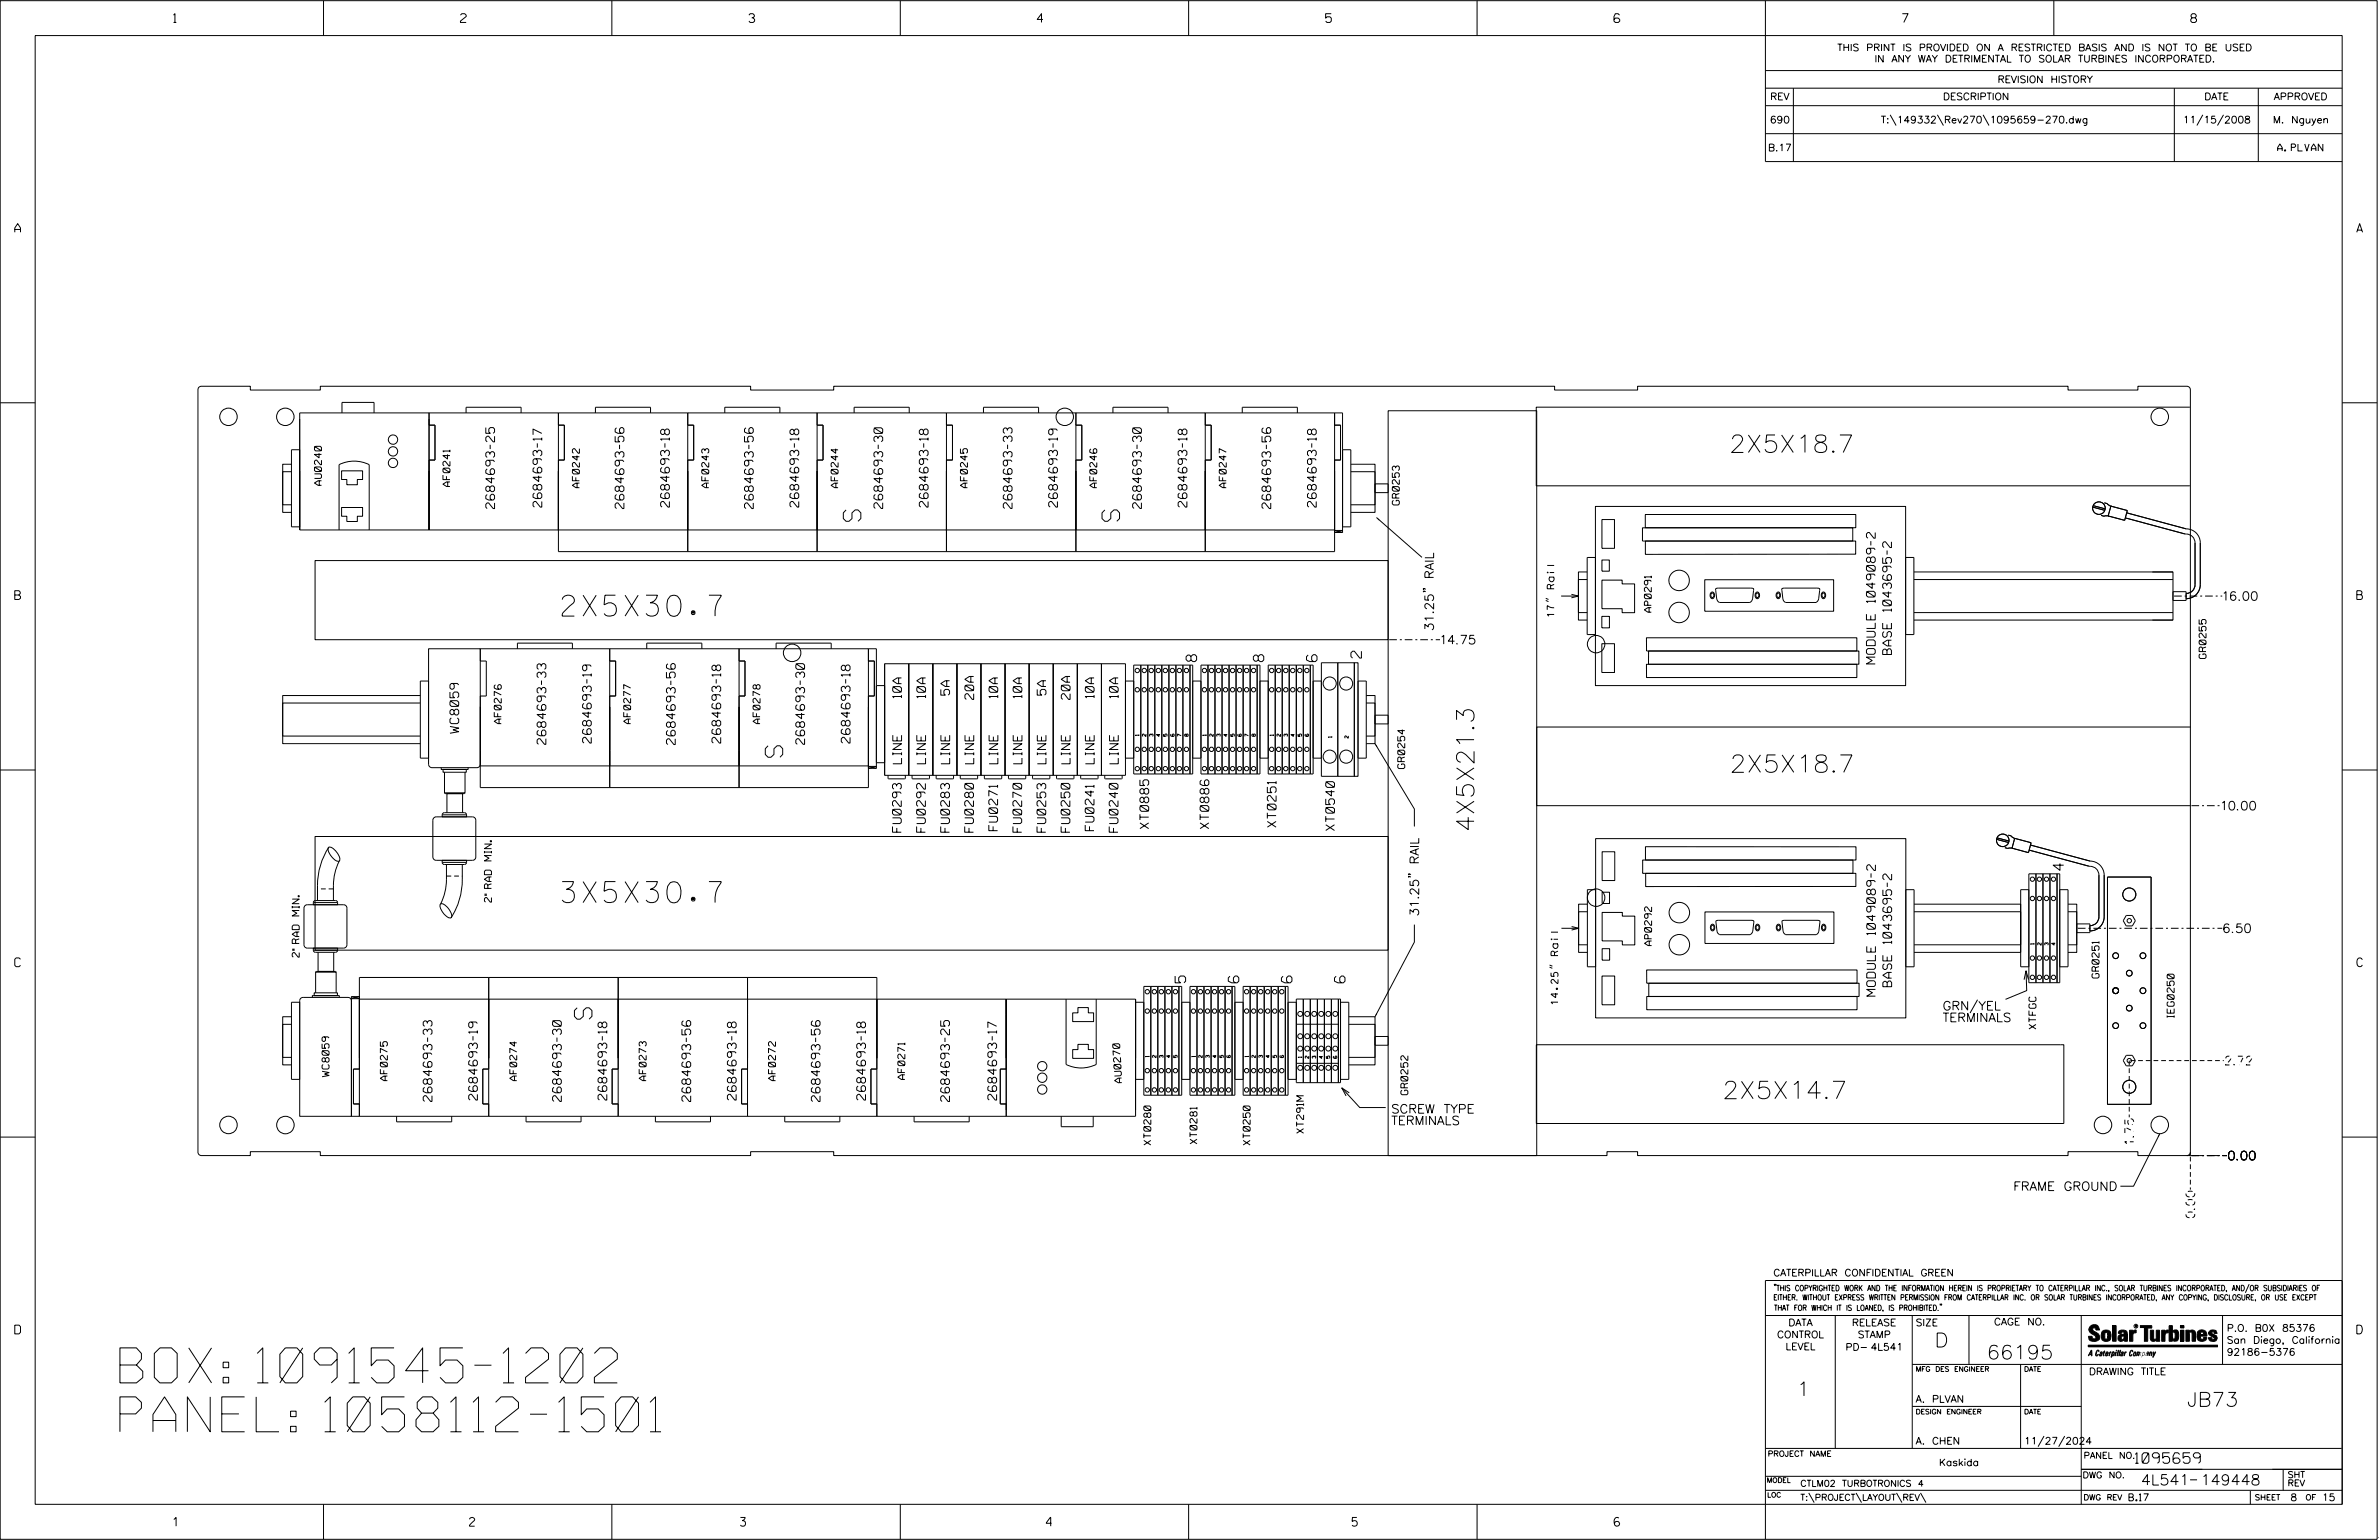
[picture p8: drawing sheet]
<svg xmlns="http://www.w3.org/2000/svg" width="864mm" height="559mm" viewBox="0 0 864 559" stroke-linecap="round" stroke-linejoin="round" font-family="sans-serif">
<defs><g id="words">
<g font-size="12.7">
<text x="43.5" y="501.8">BOX: 1091545-1202</text>
<text x="43.5" y="519.5">PANEL: 1058112-1501</text>
</g>
<g font-size="7.6">
<text x="204.1" y="223.6">2X5X30.7</text>
<text x="204.1" y="327.5">3X5X30.7</text>
</g>
<g font-size="6.3">
<text x="627.7" y="164.2">2X5X18.7</text>
<text x="312.5" y="189.2" transform="rotate(-90 312.5 189.2)">S</text>
<text x="406.4" y="189.2" transform="rotate(-90 406.4 189.2)">S</text>
<text x="284.1" y="274.8" transform="rotate(-90 284.1 274.8)">S</text>
<text x="627.9" y="280.3">2X5X18.7</text>
<text x="535.1" y="301.9" transform="rotate(-90 535.1 301.9)">4X5X21.3</text>
<text x="208.5" y="365.7" transform="rotate(90 208.5 365.7)">S</text>
<text x="625.2" y="398.7">2X5X14.7</text>
</g>
<g font-size="5.1">
<text x="702.3" y="488.8">D</text>
<text x="721.2" y="493.2">66195</text>
<text x="652.2" y="506.5">1</text>
<text x="793.9" y="510.3">JB73</text>
</g>
<g font-size="3.8">
<text x="494.2" y="238.8" transform="rotate(-90 494.2 238.8)">2</text>
<text x="434.4" y="240.1" transform="rotate(-90 434.4 240.1)">8</text>
<text x="458.8" y="240.1" transform="rotate(-90 458.8 240.1)">8</text>
<text x="478.1" y="240.1" transform="rotate(-90 478.1 240.1)">6</text>
<text x="749.1" y="315.8" transform="rotate(-90 749.1 315.8)">4</text>
<text x="430.4" y="356.6" transform="rotate(-90 430.4 356.6)">5</text>
<text x="449.7" y="356.6" transform="rotate(-90 449.7 356.6)">6</text>
<text x="469" y="356.6" transform="rotate(-90 469 356.6)">6</text>
<text x="775.1" y="531">1095659</text>
<text x="777.2" y="538.9">4L541</text>
<text x="798.8" y="538.9">149448</text>
</g>
<g font-size="3.2">
<text x="63" y="8.2">1</text>
<text x="167.2" y="8.2">2</text>
<text x="271.8" y="8.2">3</text>
<text x="376.5" y="8.2">4</text>
<text x="481.2" y="8.2">5</text>
<text x="690.6" y="8.2">7</text>
<text x="795.3" y="8.2">8</text>
<text x="5.4" y="84.3">A</text>
<text x="855.5" y="84.3">A</text>
<text x="179.5" y="184.6" transform="rotate(-90 179.5 184.6)">2684693-25</text>
<text x="196.7" y="184" transform="rotate(-90 196.7 184)">2684693-17</text>
<text x="226.5" y="184.6" transform="rotate(-90 226.5 184.6)">2684693-56</text>
<text x="243" y="184" transform="rotate(-90 243 184)">2684693-18</text>
<text x="273.5" y="184.6" transform="rotate(-90 273.5 184.6)">2684693-56</text>
<text x="289.9" y="184" transform="rotate(-90 289.9 184)">2684693-18</text>
<text x="320.4" y="184.5" transform="rotate(-90 320.4 184.5)">2684693-30</text>
<text x="336.9" y="184" transform="rotate(-90 336.9 184)">2684693-18</text>
<text x="367.4" y="184.5" transform="rotate(-90 367.4 184.5)">2684693-33</text>
<text x="383.9" y="184" transform="rotate(-90 383.9 184)">2684693-19</text>
<text x="414.3" y="184.5" transform="rotate(-90 414.3 184.5)">2684693-30</text>
<text x="430.8" y="184" transform="rotate(-90 430.8 184)">2684693-18</text>
<text x="461.3" y="184.6" transform="rotate(-90 461.3 184.6)">2684693-56</text>
<text x="477.8" y="184" transform="rotate(-90 477.8 184)">2684693-18</text>
<text x="5.4" y="217.5">B</text>
<text x="807.3" y="217.9">16.00</text>
<text x="855.6" y="217.5">B</text>
<text x="520.4" y="229" transform="rotate(-90 520.4 229)">31.25&quot; RAIL</text>
<text x="523.3" y="233.7">14.75</text>
<text x="686.6" y="237.5" transform="rotate(-90 686.6 237.5)">BASE 1043695-2</text>
<text x="680.7" y="240.9" transform="rotate(-90 680.7 240.9)">MODULE 1049089-2</text>
<text x="327.2" y="253.2" transform="rotate(-90 327.2 253.2)">10A</text>
<text x="336" y="253.2" transform="rotate(-90 336 253.2)">10A</text>
<text x="344.7" y="252.2" transform="rotate(-90 344.7 252.2)">5A</text>
<text x="353.5" y="253.8" transform="rotate(-90 353.5 253.8)">20A</text>
<text x="362.2" y="253.2" transform="rotate(-90 362.2 253.2)">10A</text>
<text x="370.9" y="253.2" transform="rotate(-90 370.9 253.2)">10A</text>
<text x="379.7" y="252.2" transform="rotate(-90 379.7 252.2)">5A</text>
<text x="388.4" y="253.8" transform="rotate(-90 388.4 253.8)">20A</text>
<text x="397.2" y="253.2" transform="rotate(-90 397.2 253.2)">10A</text>
<text x="405.9" y="253.2" transform="rotate(-90 405.9 253.2)">10A</text>
<text x="166.5" y="266.1" transform="rotate(-90 166.5 266.1)">WC8059</text>
<text x="214.6" y="269.6" transform="rotate(-90 214.6 269.6)">2684693-19</text>
<text x="261.6" y="269.6" transform="rotate(-90 261.6 269.6)">2684693-18</text>
<text x="308.6" y="269.6" transform="rotate(-90 308.6 269.6)">2684693-18</text>
<text x="198.2" y="270.1" transform="rotate(-90 198.2 270.1)">2684693-33</text>
<text x="245.1" y="270.2" transform="rotate(-90 245.1 270.2)">2684693-56</text>
<text x="292.1" y="270.1" transform="rotate(-90 292.1 270.1)">2684693-30</text>
<text x="327.3" y="277.1" transform="rotate(-90 327.3 277.1)">LINE</text>
<text x="336" y="277.1" transform="rotate(-90 336 277.1)">LINE</text>
<text x="344.7" y="277.1" transform="rotate(-90 344.7 277.1)">LINE</text>
<text x="353.5" y="277.1" transform="rotate(-90 353.5 277.1)">LINE</text>
<text x="362.2" y="277.1" transform="rotate(-90 362.2 277.1)">LINE</text>
<text x="371" y="277.1" transform="rotate(-90 371 277.1)">LINE</text>
<text x="379.7" y="277.1" transform="rotate(-90 379.7 277.1)">LINE</text>
<text x="388.5" y="277.1" transform="rotate(-90 388.5 277.1)">LINE</text>
<text x="397.2" y="277.1" transform="rotate(-90 397.2 277.1)">LINE</text>
<text x="405.9" y="277.1" transform="rotate(-90 405.9 277.1)">LINE</text>
<text x="806.7" y="293.9">10.00</text>
<text x="327.2" y="302" transform="rotate(-90 327.2 302)">FU0293</text>
<text x="335.9" y="302" transform="rotate(-90 335.9 302)">FU0292</text>
<text x="344.6" y="302" transform="rotate(-90 344.6 302)">FU0283</text>
<text x="353.4" y="302" transform="rotate(-90 353.4 302)">FU0280</text>
<text x="362.1" y="301.4" transform="rotate(-90 362.1 301.4)">FU0271</text>
<text x="370.9" y="302" transform="rotate(-90 370.9 302)">FU0270</text>
<text x="379.6" y="302" transform="rotate(-90 379.6 302)">FU0253</text>
<text x="388.4" y="302" transform="rotate(-90 388.4 302)">FU0250</text>
<text x="397.1" y="301.4" transform="rotate(-90 397.1 301.4)">FU0241</text>
<text x="405.8" y="302" transform="rotate(-90 405.8 302)">FU0240</text>
<text x="417" y="300.7" transform="rotate(-90 417 300.7)">XT0885</text>
<text x="438.8" y="300.7" transform="rotate(-90 438.8 300.7)">XT0886</text>
<text x="463.2" y="300.1" transform="rotate(-90 463.2 300.1)">XT0251</text>
<text x="484.4" y="301.3" transform="rotate(-90 484.4 301.3)">XT0540</text>
<text x="515" y="332.5" transform="rotate(-90 515 332.5)">31.25&quot; RAIL</text>
<text x="807.3" y="338.4">6.50</text>
<text x="5.4" y="350.8">C</text>
<text x="855.6" y="350.8">C</text>
<text x="686.7" y="358" transform="rotate(-90 686.7 358)">BASE 1043695-2</text>
<text x="680.8" y="361.5" transform="rotate(-90 680.8 361.5)">MODULE 1049089-2</text>
<text x="705.2" y="370.8">TERMINALS</text>
<text x="705.2" y="366.5">GRN/YEL</text>
<text x="807.8" y="386.4">2.72</text>
<text x="156.8" y="399.6" transform="rotate(-90 156.8 399.6)">2684693-33</text>
<text x="173.3" y="399.2" transform="rotate(-90 173.3 399.2)">2684693-19</text>
<text x="203.8" y="399.6" transform="rotate(-90 203.8 399.6)">2684693-30</text>
<text x="220.3" y="399.2" transform="rotate(-90 220.3 399.2)">2684693-18</text>
<text x="250.7" y="399.7" transform="rotate(-90 250.7 399.7)">2684693-56</text>
<text x="267.2" y="399.2" transform="rotate(-90 267.2 399.2)">2684693-18</text>
<text x="297.7" y="399.7" transform="rotate(-90 297.7 399.7)">2684693-56</text>
<text x="314.2" y="399.2" transform="rotate(-90 314.2 399.2)">2684693-18</text>
<text x="344.7" y="399.7" transform="rotate(-90 344.7 399.7)">2684693-25</text>
<text x="361.8" y="399.2" transform="rotate(-90 361.8 399.2)">2684693-17</text>
<text x="505" y="403.9">SCREW TYPE</text>
<text x="505" y="408.2">TERMINALS</text>
<text x="774.5" y="415" transform="rotate(-90 774.5 415)">1.75</text>
<text x="809" y="420.9">0.00</text>
<text x="730.8" y="432">FRAME GROUND</text>
<text x="796.7" y="441.9" transform="rotate(-90 796.7 441.9)">0.00</text>
<text x="5.4" y="484">D</text>
<text x="855.6" y="484">D</text>
<text x="62.8" y="553.8">1</text>
<text x="170.4" y="553.8">2</text>
<text x="268.8" y="553.8">3</text>
<text x="379.8" y="553.8">4</text>
<text x="490.8" y="553.8">5</text>
<text x="585.9" y="553.8">6</text>
</g>
<g font-size="2.5">
<text x="666.9" y="18.5">THIS PRINT IS PROVIDED ON A RESTRICTED BASIS AND IS NOT TO BE USED</text>
<text x="680.5" y="22.6">IN ANY WAY DETRIMENTAL TO SOLAR TURBINES INCORPORATED.</text>
<text x="725.1" y="30">REVISION HISTORY</text>
<text x="642.6" y="36.3">REV</text>
<text x="705.3" y="36.3">DESCRIPTION</text>
<text x="800.2" y="36.3">DATE</text>
<text x="825.4" y="36.3">APPROVED</text>
<text x="642.5" y="44.7">690</text>
<text x="682.8" y="44.7">T:\149332\Rev270\1095659-270.dwg</text>
<text x="792.4" y="44.7">11/15/2008</text>
<text x="825.1" y="44.7">M. Nguyen</text>
<text x="641.8" y="54.8">B.17</text>
<text x="826.8" y="54.8">A. PLVAN</text>
<text x="116.7" y="176.1" transform="rotate(-90 116.7 176.1)">AU0240</text>
<text x="163.3" y="176.5" transform="rotate(-90 163.3 176.5)">AF0241</text>
<text x="210.3" y="177" transform="rotate(-90 210.3 177)">AF0242</text>
<text x="257.3" y="177" transform="rotate(-90 257.3 177)">AF0243</text>
<text x="304.2" y="177" transform="rotate(-90 304.2 177)">AF0244</text>
<text x="351.2" y="177" transform="rotate(-90 351.2 177)">AF0245</text>
<text x="398.2" y="177" transform="rotate(-90 398.2 177)">AF0246</text>
<text x="445.1" y="177" transform="rotate(-90 445.1 177)">AF0247</text>
<text x="508" y="183.2" transform="rotate(-90 508 183.2)">GR0253</text>
<text x="564.2" y="223.8" transform="rotate(-90 564.2 223.8)">17&quot; Rail</text>
<text x="599.5" y="222.1" transform="rotate(-90 599.5 222.1)">AP0291</text>
<text x="800.8" y="238.9" transform="rotate(-90 800.8 238.9)">GR0255</text>
<text x="182" y="262.6" transform="rotate(-90 182 262.6)">AF0276</text>
<text x="228.9" y="262.6" transform="rotate(-90 228.9 262.6)">AF0277</text>
<text x="275.9" y="262.6" transform="rotate(-90 275.9 262.6)">AF0278</text>
<text x="509.9" y="278.9" transform="rotate(-90 509.9 278.9)">GR0254</text>
<text x="178.4" y="327.4" transform="rotate(-90 178.4 327.4)">2&quot; RAD MIN.</text>
<text x="108.6" y="347.3" transform="rotate(-90 108.6 347.3)">2&quot; RAD MIN.</text>
<text x="599.5" y="343.1" transform="rotate(-90 599.5 343.1)">AP0292</text>
<text x="762" y="354.9" transform="rotate(-90 762 354.9)">GR0251</text>
<text x="565.6" y="364.5" transform="rotate(-90 565.6 364.5)">14.25&quot; Rail</text>
<text x="789.2" y="369.3" transform="rotate(-90 789.2 369.3)">IEG0250</text>
<text x="739.1" y="373.4" transform="rotate(-90 739.1 373.4)">XTFGC</text>
<text x="406.5" y="380.3" transform="rotate(-93 406.5 380.3)">0</text>
<text x="406.7" y="382.8" transform="rotate(-93 406.7 382.8)">7</text>
<text x="406.8" y="385.3" transform="rotate(-93 406.8 385.3)">2</text>
<text x="119.4" y="390.7" transform="rotate(-90 119.4 390.7)">WC8059</text>
<text x="140.6" y="392.1" transform="rotate(-90 140.6 392.1)">AF0275</text>
<text x="187.6" y="392.1" transform="rotate(-90 187.6 392.1)">AF0274</text>
<text x="234.6" y="392.1" transform="rotate(-90 234.6 392.1)">AF0273</text>
<text x="281.5" y="392.1" transform="rotate(-90 281.5 392.1)">AF0272</text>
<text x="328.5" y="391.7" transform="rotate(-90 328.5 391.7)">AF0271</text>
<text x="407.2" y="392.8" transform="rotate(-93 407.2 392.8)">A U 0</text>
<text x="511.1" y="397.2" transform="rotate(-90 511.1 397.2)">GR0252</text>
<text x="473.2" y="411.2" transform="rotate(-90 473.2 411.2)">XT291M</text>
<text x="417.8" y="415.5" transform="rotate(-90 417.8 415.5)">XT0280</text>
<text x="434.5" y="415" transform="rotate(-90 434.5 415)">XT0281</text>
<text x="453.8" y="415.5" transform="rotate(-90 453.8 415.5)">XT0250</text>
<text x="643.8" y="463">CATERPILLAR CONFIDENTIAL GREEN</text>
<text x="645.1" y="485.5">CONTROL</text>
<text x="649.2" y="481.1">DATA</text>
<text x="672.3" y="481.1">RELEASE</text>
<text x="674.4" y="485.5">STAMP</text>
<text x="695.4" y="481.1">SIZE</text>
<text x="723.8" y="480.8">CAGE NO.</text>
<text x="808.4" y="483.1">P.O. B0X 85376</text>
<text x="648.2" y="489.8">LEVEL</text>
<text x="669.9" y="490">PD- 4L541</text>
<text x="808.4" y="487.5">San Diego, California</text>
<text x="808.4" y="491.8">92186-5376</text>
<text x="758.3" y="498.9">DRAWING TITLE</text>
<text x="695.4" y="508.9">A. PLVAN</text>
<text x="695.4" y="524.1">A. CHEN</text>
<text x="734.8" y="524.1">11/27/2024</text>
<text x="703.9" y="531.9">Kaskida</text>
<text x="772.8" y="544.6">B.17</text>
<text x="831.4" y="544.6">8</text>
<text x="842.9" y="544.6">15</text>
</g>
<g font-size="2.3">
<text x="756.4" y="529.2">PANEL NO.</text>
<text x="653.5" y="539.4">CTLM02 TURBOTRONICS 4</text>
<text x="756" y="536.3">DWG NO.</text>
<text x="830.4" y="539.3">REV</text>
<text x="830.4" y="536.2">SHT</text>
<text x="653.5" y="544.5">T:\PROJECT\LAYOUT\REV\</text>
</g>
<g font-size="2">
<text x="643.8" y="468.4">&quot;THIS COPYRIGHTED WORK AND THE INFORMATION HEREIN IS PROPRIETARY TO CATERPILLAR INC., SOLAR TURBINES INCORPORATED, AND/OR SUBSIDIARIES OF</text>
<text x="643.8" y="471.8">EITHER. WITHOUT EXPRESS WRITTEN PERMISSION FROM CATERPILLAR INC. OR SOLAR TURBINES INCORPORATED, ANY COPYING, DISCLOSURE, OR USE EXCEPT</text>
<text x="644" y="475.6">THAT FOR WHICH IT IS LOANED, IS PROHIBITED.&quot;</text>
<text x="641.7" y="528.5">PROJECT NAME</text>
<text x="756.3" y="544.3">DWG REV</text>
<text x="818.5" y="544.3">SHEET</text>
<text x="836.9" y="544.3">OF</text>
</g>
<g font-size="1.8">
<text x="695.4" y="497.6">MFG DES ENGINEER</text>
<text x="734.8" y="497.6">DATE</text>
<text x="695.4" y="513.1">DESIGN ENGINEER</text>
<text x="734.8" y="513.1">DATE</text>
<text x="641.3" y="538">MODEL</text>
<text x="641.5" y="543.3">LOC</text>
</g>
<g font-size="1.3">
<text x="413.5" y="267" transform="rotate(-90 413.5 267)">1</text>
<text x="416" y="267.2" transform="rotate(-90 416 267.2)">2</text>
<text x="418.6" y="267.2" transform="rotate(-90 418.6 267.2)">3</text>
<text x="421.1" y="267.2" transform="rotate(-90 421.1 267.2)">4</text>
<text x="423.7" y="267.2" transform="rotate(-90 423.7 267.2)">5</text>
<text x="426.2" y="267.2" transform="rotate(-90 426.2 267.2)">6</text>
<text x="428.8" y="267.2" transform="rotate(-90 428.8 267.2)">7</text>
<text x="431.3" y="267.2" transform="rotate(-90 431.3 267.2)">8</text>
<text x="437.9" y="267" transform="rotate(-90 437.9 267)">1</text>
<text x="440.4" y="267.2" transform="rotate(-90 440.4 267.2)">2</text>
<text x="443" y="267.2" transform="rotate(-90 443 267.2)">3</text>
<text x="445.5" y="267.2" transform="rotate(-90 445.5 267.2)">4</text>
<text x="448.1" y="267.2" transform="rotate(-90 448.1 267.2)">5</text>
<text x="453.2" y="267.2" transform="rotate(-90 453.2 267.2)">7</text>
<text x="455.7" y="267.2" transform="rotate(-90 455.7 267.2)">8</text>
<text x="462.3" y="267" transform="rotate(-90 462.3 267)">1</text>
<text x="464.8" y="267.2" transform="rotate(-90 464.8 267.2)">2</text>
<text x="467.4" y="267.2" transform="rotate(-90 467.4 267.2)">3</text>
<text x="469.9" y="267.2" transform="rotate(-90 469.9 267.2)">4</text>
<text x="472.5" y="267.2" transform="rotate(-90 472.5 267.2)">5</text>
<text x="475" y="267.2" transform="rotate(-90 475 267.2)">6</text>
<text x="483.5" y="267.6" transform="rotate(-90 483.5 267.6)">1</text>
<text x="489.5" y="267.8" transform="rotate(-90 489.5 267.8)">2</text>
<text x="738.4" y="342.7" transform="rotate(-90 738.4 342.7)">1</text>
<text x="741" y="342.9" transform="rotate(-90 741 342.9)">2</text>
<text x="743.5" y="342.9" transform="rotate(-90 743.5 342.9)">3</text>
<text x="746.1" y="342.9" transform="rotate(-90 746.1 342.9)">4</text>
<text x="417.1" y="383.5" transform="rotate(-90 417.1 383.5)">1</text>
<text x="419.7" y="383.8" transform="rotate(-90 419.7 383.8)">2</text>
<text x="422.2" y="383.8" transform="rotate(-90 422.2 383.8)">3</text>
<text x="424.8" y="383.8" transform="rotate(-90 424.8 383.8)">4</text>
<text x="427.3" y="383.8" transform="rotate(-90 427.3 383.8)">5</text>
<text x="433.9" y="383.5" transform="rotate(-90 433.9 383.5)">1</text>
<text x="436.4" y="383.8" transform="rotate(-90 436.4 383.8)">2</text>
<text x="439" y="383.8" transform="rotate(-90 439 383.8)">3</text>
<text x="441.5" y="383.8" transform="rotate(-90 441.5 383.8)">4</text>
<text x="444.1" y="383.8" transform="rotate(-90 444.1 383.8)">5</text>
<text x="453.2" y="383.5" transform="rotate(-90 453.2 383.5)">1</text>
<text x="455.7" y="383.8" transform="rotate(-90 455.7 383.8)">2</text>
<text x="458.3" y="383.8" transform="rotate(-90 458.3 383.8)">3</text>
<text x="460.8" y="383.8" transform="rotate(-90 460.8 383.8)">4</text>
<text x="463.4" y="383.8" transform="rotate(-90 463.4 383.8)">5</text>
<text x="472.5" y="383.8" transform="rotate(-90 472.5 383.8)">1</text>
<text x="475.1" y="384" transform="rotate(-90 475.1 384)">2</text>
<text x="477.6" y="384" transform="rotate(-90 477.6 384)">3</text>
<text x="480.2" y="384" transform="rotate(-90 480.2 384)">4</text>
<text x="482.7" y="384" transform="rotate(-90 482.7 384)">5</text>
<text x="485.3" y="384" transform="rotate(-90 485.3 384)">6</text>
</g>
<text font-size=".9" x="775.1" y="481.7">R</text>
</g></defs>
<g fill="none" stroke="#000" stroke-width=".36">
<path d="M.1 .2h862.8v558.4h-862.8zM12.8 12.9h837.4v533h-837.4zM117.4 .2v12.7M222.1 .2v12.7M326.8 .2v12.7M431.5 .2v12.7M536.2 .2v12.7M587.9 5.5l-.5-.5h-1l-.5 1v1.7l.5 .4h1l.6-.4v-.6l-.6-.5h-1l-.5 .5M640.9 .2v58.4h209.3M745.6 .2v12.7M640.9 25.6h209.3M640.9 32h209.3"/>
<path d="M640.9 38.3h209.3M651 32v26.6M789.3 32v26.6M819.8 32v26.6M640.9 48.5h209.3M686.2 41.7l2.1 3.8M703.3 41.7l2.2 3.8M719.9 41.7l2.1 3.8M799.6 41.7l-2.1 3.8M807.2 41.7l-2.2 3.8M.1 146.2h12.7M72.2 140.5l.9-.3h17.8v1.3h25.4v-1.3h156.2v1.3h30.1v-1.3h261.7v1.3h30.2v-1.3h156.2v1.3h25.4v-1.3h18.1l.7 .5 .2 .7v276.6a1.33 1.33 0 0 1-1.2 1.3h-17.8v-1.4h-25.4v1.4h-156.2v-1.4h-11.1v1.4h-280.8v-1.4h-30.1v1.4h-156.2v-1.4h-25.4v1.4h-17.8a1.26 1.26 0 0 1-1.2-1.3v-276.6z"/>
<path d="M124.1 149.8v-3.8h11.7v3.8M155.8 154.3h2.1v12.6h-2.1M155.8 149.8v42.5M169.2 149.8v-2h20v2M202.7 149.8v50.4h281.8v-50.4M202.7 154.3h2.2v12.6h-2.2M216.1 149.8v-2h20v2M249.7 149.8v50.4M249.7 154.3h2.1v12.6h-2.1M263.1 149.8v-2h20v2M296.6 154.3h2.2v12.6h-2.2M296.6 149.8v50.4"/>
<path d="M310.1 149.8v-2h20v2M343.6 154.3h2.2v12.6h-2.2M343.6 149.8v50.4M357 149.8v-2h20v2M390.6 154.3h2.1v12.6h-2.1M390.6 149.8v50.4M404 149.8v-2h20v2M437.5 154.3h2.2v12.6h-2.2M437.5 149.8v50.4M451 149.8v-2h20v2M484.5 154.3h2.1v12.6h-2.1M503.9 149h53.9v270.3h-53.9z"/>
<path d="M794.9 147.7h-237.2v28.6h237.2M850.2 146.2h12.7M105.8 168.5h-3.2v17.4h3.2M105.8 171.2h-3.2v12h3.2M108.8 163.2h-3v28h3M124 170.9h7.6v3.1h-1.9v1.9h-3.8v-1.9h-1.9zM487.4 163.2h3v28h-3M490.4 171.2h8.7v12h-8.7M490.4 168.5h8.7v17.4h-8.7M499.1 175.6h4.8v3.2h-4.8zM123.1 192.3v-23.7a12.4 12.4 0 0 1 10.9 0v23.7M124 184.2h7.6v3.1h-1.9v1.9h-3.8v-1.9h-1.9z"/>
<path d="M484.5 192.3h-375.7v-42.5h378.6v43.4M484.5 192.5l2.9 .7h-2.9l2.9-.7zM499.7 187.8l16.5 14.4M579.2 183.8h112.6v65h-112.6zM581.5 188.5h4.6v10.5h-4.6zM596.2 191.5h76.4v4.8h-76.4zM597.3 186.7h76.4v4.8h-76.4zM597.3 196.3h76.3v4.8l-76.3 .1zM759.7 184l4.3 1.2M759.8 183.5l4.4 1.1M762.7 187l1.1 .3h1.7M763.9 182.5l1 .2 1.6 1"/>
<path d="M766.3 183.7l5.9 1.5-.9 3.6-6-1.6zM771.5 187.9l21.7 5.8a3.3 3.3 0 0 1 3.6 3.3v15.2a3.2 3.2 0 0 1-3.2 3.1M772 186.1l21.6 5.8a5.1 5.1 0 0 1 5.1 5.1v15.2a5.1 5.1 0 0 1-5.1 5M114.4 203.4h389.5v28.7h-389.5zM516.8 214.5v.3v-.3l.7 .3M516.8 213.6v.3v-.3l.7 .3M561.1 217.9l1 .4M561.1 217.1l1 .4M566.7 216.3h6.3M570.4 215.7l2.6 .6-2.6 .6M576.2 207.5h-3.2v17.5h3.2M576.2 210.3h-3.2v12h3.2"/>
<path d="M576.2 202.3h3v28h-3zM581.5 210.5h7.4v1.4h4.5v10.4h-4.5v-1.4h-7.4zM581.5 203.2h2.7v4.1h-2.7zM618.8 210.4h46.8v11.4h-46.8zM621 215.2a.64 .64 0 0 1 1.2 0 1.19 1.19 0 0 1 .2 1.2 1.19 1.19 0 0 1-1.1 .8l-.5-.8zM621.4 215.2a.78 .78 0 0 1 .8 .8 .78 .78 0 0 1-.8 .8l-.4-.8zM622.8 213.6l1.1-.2 12.5 .1 .2 .3-.4 3.5-.3 .8-.7 .5h-11l-.7-.5-.3-.8zM637.4 215.2a.64 .64 0 0 1 1.1 0 1.19 1.19 0 0 1 .2 1.2 1.19 1.19 0 0 1-1 .8l-.5-.8zM637.7 215.2a.78 .78 0 0 1 .8 .8 .78 .78 0 0 1-.8 .8l-.3-.8zM645 215.2a.63 .63 0 0 1 .5-.4 .63 .63 0 0 1 .6 .4l.2 .8a.96 .96 0 0 1-1 1.2l-.5-.8zM645.3 215.2a.78 .78 0 0 1 .8 .8 .78 .78 0 0 1-.8 .8l-.3-.8zM646.9 213.6l.9-.2 12.6 .1 .2 .3-.4 3.5-1 1.3h-11l-.7-.5-.3-.8z"/>
<path d="M661.6 214.9a1.21 1.21 0 0 1 1.2 .9 1.21 1.21 0 0 1-.6 1.4 1.25 1.25 0 0 1-1.1-1 1.25 1.25 0 0 1 .5-1.3zM661.7 215.2a.78 .78 0 0 1 .8 .8 .78 .78 0 0 1-.8 .8l-.3-.8zM691.8 202.3h3v28h-3zM694.8 207.5h94M694.8 210.3h94M781.3 207.5h7.5v17.5h-7.5M788.8 214.7h4.8v3.2h-4.8zM155.6 235.4h18.7v41.9l-.2 .7-.6 .5-16.7 .1-.7-.3-.5-.6zM187.8 235.4v-2h20v2M221.3 235.4v50.4M221.3 239.9h2.2v12.7h-2.2M234.8 235.4v-2h20v2"/>
<path d="M268.3 239.9h2.1v12.7h-2.1M268.3 235.4v50.4M281.7 235.4v-2h20v2M315.2 235.4v50.4h-140.9v-33.2h2.2v-12.7h-2.2v-4.5h143.8v43.4M315.2 239.9h2.2v12.7h-2.2M581.5 233.6h4.6v10.4h-4.6zM581.5 223.7h2.7v4.1h-2.7zM597.7 231.4h76.4v4.8h-76.4zM598.5 236.2h76.3v4.8h-76.4zM694.8 222.3h94M694.8 225h94M152.6 252.4h-50v17.4h50"/>
<path d="M152.6 255.1h-50v12h50M152.6 247.1h3v28h-3zM318.1 248.8h3M321.1 240.8h87.5v40.5h-87.5zM329.9 240.8v40.5M338.6 240.8v40.5M347.4 240.8v40.5M356.1 240.8v40.5M364.8 240.8v40.5M373.6 240.8v40.5M382.3 240.8v40.5M391.1 240.8v40.5"/>
<path d="M399.8 240.8v40.5M408.6 247.1h3M411.6 241.3h21.4v39.5h-21.4zM414.1 241.3v39.5M416.7 241.3v39.5M419.2 241.3v39.5M421.7 241.3v39.5M424.3 241.3v39.5M426.9 241.3v39.5M429.4 241.3v39.5M432 241.3v39.5M433 247.1h3"/>
<path d="M436 241.3h21.4v39.5h-21.4zM438.5 241.3v39.5M441 241.3v39.5M443.6 241.3v39.5M446.2 241.3v39.5M448.7 241.3v39.5M451.3 241.3v39.5M453.8 241.3v39.5M456.4 241.3v39.5M457.4 247.1h3M462.9 241.3v39.5h13.8v-39.5h-16.3v39.5M465.5 241.3v39.5"/>
<path d="M468 241.3v39.5M470.6 241.3v39.5M473.1 241.3v39.5M475.7 241.3v39.5M476.7 247.1h3M479.7 240.5h11.9v41.2h-11.9zM485.6 240.5v41.2M491.6 240.5h1.4v41.2h-1.4zM493 247.1h3v28h-3zM496 255.1h3.1v12h-3.1M496 252.4h3.1v17.4h-3.1M499.1 259.5h4.8v3.2h-4.8z"/>
<path d="M597.7 241.1h76.4v4.8h-76.4zM.1 279.4h12.7M160.2 278.6v.6h9.7v-.6M160.8 279.2h8.5v1h-8.5zM174.3 277.9h140.9M315.2 278.1h2.9l-2.9 .7h2.9zM318.1 276.8h3M408.6 275.1h3M433 275.1h3M449.5 266.4l-.2 .6 .5 .2h.6l.2-.6-.2-.3-.4 .3 .2 .6M457.4 275.1h3M476.7 275.1h3"/>
<path d="M499.1 269.8l14.3 23.7v6.4M795.1 263.8h-237.3v28.5h237.3M850.2 279.4h12.7M157.4 296.9l.9-.5h13.2l.7 .2 .5 1v13.4l-.2 .7-1 .5h-13.2l-.7-.3-.5-.9v-13.4zM160.5 295.7h8.9M160.5 295.7v.7h8.9v-.7M161.4 280.2v7.5h7.4v-7.5M161.4 287.7l.2 .3h7l.2-.3M162.2 294.9v-6.9h5.7v6.9M169.4 295.7l-.3-.6-.5-.2h-7.3l-.6 .2-.2 .6M322.4 281.3v1.1l.2 .2h5.8l.2-.2v-1.1M331.1 281.3v1.1l.3 .2h5.7l.3-.2v-1.1"/>
<path d="M339.8 281.3v1.1l.3 .2h5.8l.2-.2v-1.1M348.6 281.3v1.1l.2 .2h5.8l.3-.2v-1.1M357.3 281.3v1.1l.3 .2h5.8l.2-.2v-1.1M366.1 281.3v1.1l.2 .2h5.8l.3-.2v-1.1M374.8 281.3v1.1l.3 .2h5.8l.2-.2v-1.1M383.5 281.3v1.1l.3 .2h5.8l.3-.2v-1.1M392.3 281.3v1.1l.2 .2h5.9l.2-.2v-1.1M401 281.3v1.1l.3 .2h5.8l.3-.2v-1.1M114.4 303.5h389.5v41.3h-389.5zM119.3 307.4a4.6 4.6 0 0 1 3.9 3.4l.1 .4a.88 .88 0 0 1-.2 1.3 .88 .88 0 0 1-1.2-.3l-1.3-1.1a3.5 3.5 0 0 1-1.3-3.7zM119.3 307.4a25.3 25.3 0 0 0-4 13.9M123.2 312.5a19.4 19.4 0 0 0-2.2 8.8"/>
<path d="M160.5 312.9h8.9M160.5 312.9v-.7h8.9v.7M162.1 319.1a19.9 19.9 0 0 1-2.2 8.9M162.1 313.7v5.5M167.8 319.1a25.2 25.2 0 0 1-4.1 13.9M167.8 313.7v5.5M169.4 312.9l-.3 .6-.5 .2h-7.3l-.6-.2-.2-.6M511.4 318v.3v-.3l.7 .3M511.4 317.1v.3v-.3l.7 .3M579.2 304.3h112.6v65.1h-112.6zM581.6 309.1h4.6v10.4h-4.6zM596.3 312.1h76.3v4.8h-76.3z"/>
<path d="M597.3 307.2l76.4 .1v4.8h-76.4zM597.4 316.9h76.3v4.8h-76.3zM724.8 304.6l4.3 1.1M724.9 304l4.4 1.2M727.8 307.6l1 .3 1.8-.1M729 303l1 .3 1.6 1M731.3 304.2l6 1.6-.9 3.6-6-1.6zM736.5 317.1h11.2v39.5h-11.2zM736.6 308.5l21.7 5.8a3.4 3.4 0 0 1 3.6 3.2v15.2a3.2 3.2 0 0 1-3.3 3.2M737.1 306.6l21.7 5.9a5.1 5.1 0 0 1 5 5v15.2a5.1 5.1 0 0 1-5.2 5.1M739.1 317.1v39.5M741.6 317.1v39.5"/>
<path d="M744.1 317.1v39.5M746.7 317.1v39.5M765 318.2h15.9v82.5h-15.9zM110.8 328.5l.7-.2h13.2l1 .5 .2 .7v13.3l-.4 1-.8 .2h-13.2l-.9-.5-.3-.7v-13.3zM113.7 327.5v.8h8.9v-.8M113.7 327.5h8.9M113.7 327.5l.2-.5 .6-.2h7.3l.5 .2 .3 .5M115.3 321.2v5.6M121 321.2v5.6M159.9 328a3.8 3.8 0 0 1 3.5 2.6 1.74 1.74 0 0 1 .1 2.5 5.2 5.2 0 0 1-3.7-4.9zM513.4 335.5v6.3l-14.3 27.1M566.8 336.8h6.3"/>
<path d="M570.5 336.2l2.6 .6-2.6 .7M576.2 328.1h-3.1v17.5h3.1M576.2 330.8h-3.1v12h3.1M576.2 322.8h3v28h-3zM581.6 331.1h7.3v1.3h4.5v10.5h-4.5v-1.5h-7.3zM581.6 323.7h2.7v4.1h-2.7zM618.9 330.9h46.8v11.4h-46.8zM621.3 336a.67 .67 0 0 1 .9 .6 .67 .67 0 0 1-.9 .6zM621.4 335.4a1.21 1.21 0 0 1 1.1 1 1.21 1.21 0 0 1-.6 1.3 1.25 1.25 0 0 1-1-.9 1.25 1.25 0 0 1 .5-1.4zM622.9 334.2l1-.3 12.5 .1 .3 .3-.4 3.6-1 1.3h-11.1l-.6-.6-.3-.7zM637.4 335.7a.64 .64 0 0 1 1.2 0 1.19 1.19 0 0 1 .2 1.3 1.19 1.19 0 0 1-1 .7l-.6-.8zM637.6 336a.67 .67 0 0 1 1 .6 .67 .67 0 0 1-1 .6z"/>
<path d="M645 335.7a.64 .64 0 0 1 1.2 0 1.19 1.19 0 0 1 .2 1.3 1.19 1.19 0 0 1-1 .7l-.6-.8zM645.2 336a.67 .67 0 0 1 1 .6 .67 .67 0 0 1-1 .6zM646.9 334.2l1-.3 12.5 .1 .3 .3-.4 3.6-.3 .7-.7 .6h-11.1l-.6-.6-.3-.7zM661.7 335.4a1.21 1.21 0 0 1 1.1 1 1.21 1.21 0 0 1-.6 1.3 1.25 1.25 0 0 1-1-.9 1.25 1.25 0 0 1 .5-1.4zM661.8 335.8a.77 .77 0 0 1 .8 .8 .77 .77 0 0 1-.8 .7l-.3-.8zM691.8 322.8h3v28h-3zM694.8 330.8h38.7v12h-38.7M694.8 328.1h38.7v17.5h-38.7M736.5 322.8h-3v28h3M747.7 322.8h3v28h-3M750.7 330.8h3.2v12h-3.2M750.7 328.1h3.2v17.5h-3.2"/>
<path d="M753.9 335.2h4.7v3.2h-4.7zM771.8 332.2h2.3l1.1 1.9-1.1 1.9h-2.3l-1.1-1.9zM113.7 344.8v-.8h8.9v.8M113.7 344.8h8.9M113.7 344.8l.2 .5 .6 .2h7.3l.5-.2 .3-.5M114.6 352.7l.2-.2h7l.2 .2M115.5 345.5v7h5.6v-7M177.4 354.7v50.4M224.4 354.7v50.4M271.4 354.7v50.4M415.2 357.9h13.8v39.5h-13.8zM417.8 357.9v39.5"/>
<path d="M420.3 357.9v39.5M422.9 357.9v39.5M425.4 357.9v39.5M428 357.9v39.5M432 357.9h16.3v39.5h-16.3zM434.5 357.9v39.5M437.1 357.9v39.5M439.6 357.9v39.5M442.2 357.9v39.5M444.7 357.9v39.5M447.3 357.9v39.5M451.3 357.9h16.3v39.5h-16.3z"/>
<path d="M453.8 357.9v39.5M456.4 357.9v39.5M458.9 357.9v39.5M461.5 357.9v39.5M464 357.9v39.5M466.6 357.9v39.5M485 354.2l-.6 .7v1.1l1.3 .6h1.9l.6-.6v-1.2l-.6-.6h-.6l-.7 .6v1.2l.7 .6M562.5 350.9l1 .5M562.5 350.2l1 .4M581.6 354.2h4.5v10.4h-4.5zM581.6 344.2h2.7v4.2h-2.7zM597.7 352h76.4v4.8h-76.3z"/>
<path d="M598.5 356.8h76.4v4.8h-76.4zM735.5 352.3l.2 7.1-7.7 3.2M736.4 355.4l-.9-3.1-.7 3.2M105.8 368.9h-3.2v17.5h3.2M105.8 371.7h-3.2v12h3.2M105.8 363.7h3v28h-3zM109 362.4l1-.5h16.3l.8 .2 .4 .6 .1 42.4h-18.8v-42zM113.4 361.9v-.6h9.8v.6M114.1 360.3h8.4v1h-8.4zM114.6 360.3v-7.6h7.4v7.6M127.6 361.6v43.5h284.6v-42.6h-281.7M127.6 361.6l2.9 .8h-2.9l2.9-.8z"/>
<path d="M365.3 362.5v42.6M387 362.5v23.8a12.4 12.4 0 0 0 10.9 0v-23.8M389.4 367.5h1.9v-1.9h3.8v1.9h1.9v3.2h-7.6zM412.2 363.7h3M429 363.7h3M448.3 363.7h3M467.6 363.7h3M470.6 362.5h16v30.4h-16zM470.6 371.7h15.2M473.1 362.5v30.4M475.7 362.5v30.4M478.2 362.5v30.4"/>
<path d="M480.8 362.5v30.4M483.3 362.5v30.4M485.8 362.5v30.4M486.6 363.7h3v28h-3M489.6 371.7h9.5v12h-9.5M489.6 368.9h9.5v17.5h-9.5M499.1 376.1h4.8v3.2h-4.8zM557.7 379.1h191.5v28.6h-191.5zM597.8 361.6h76.3v4.8h-76.3zM717.9 362.8l-2.7 4.8M130.5 387.9h-2.2v12.7h2.2M177.4 387.9h-2.1v12.7h2.1"/>
<path d="M224.4 387.9h-2.2v12.7h2.2M271.4 387.9h-2.2v12.7h2.2M318.3 387.9h-2.1v12.7h2.1M365.3 387.9h-2.2v12.7h2.2M389.4 380.9h1.9v-1.9h3.8v1.9h1.9v3.1h-7.6zM412.2 391.7h3M429 391.7h3M445.6 383l-.3 .6 .5 .2h.6l.2-.6-.2-.3-.4 .3 .2 .6M448.3 391.7h3M464.9 383l-.3 .6 .5 .2h.6l.2-.6-.2-.3-.4 .3 .2 .6M467.6 391.7h3M470.6 385.8h15.2"/>
<path d="M487.1 394.8l6.5 7.1h9.4M489.8 396.6l-2.7-1.8 1.5 2.9M771.8 382.9h2.3l1.1 1.9-1.1 2h-2.3l-1.1-2zM.1 412.6h12.7M130.5 405.1v-50.4h187.8v50.4M144 405.1v2h20v-2M191 405.1v2h19.9v-2M237.9 405.1v2h20v-2M284.9 405.1v2h20v-2M331.8 405.1v2h20v-2M385.2 405.1v3.7h11.6v-3.7M784 411.4l-9.5 19h-4.8"/>
<path d="M795.1 418v1.3h-1.2M850.2 412.6h12.7M640.9 477.3h209.3M644.2 466.1l-.1 .4M644.7 466.1l-.2 .4M666.2 477.3v48.3M694.2 477.3v48.3M704.4 473.3l-.1 .4M704.8 473.3l-.1 .4M714.8 477.3v17.8M755.5 477.3v68.6M806.8 477.3v17.8"/>
<path d="M816.5 466l-1.4 3.1M850.2 464.6h-209.3v94M850.2 464.8v81.1M694.2 495.1h156M733.5 495.1v30.5M758.6 481.4a2.02 2.02 0 0 1 3.1-.1l.5 1.3h-1.3l-.2-.6-.4-.2-.6 .1-.1 .4 .4 .7a2.46 2.46 0 0 1 2.2 2.9 2.83 2.83 0 0 1-3.8 .3l-.3-1.3h1.3l.2 .7 .6 .3 .5-.2 .2-.5-.4-.6-1.9-1.2-.4-.9zM759.2 491.3h-.7l.7-1.2v1.9h.2l-.1-2.1-1.3 2.1 .5-.5h.7M761.3 490l.3-.2 .4 .3-.1 .3-.3-.4-.4 .3-.3 1.6h.4l.4-.5-.3 .6-.4 .1-.3-.4zM762.6 490.6l.5-.1-.1 1.4h-.9a.74 .74 0 0 1 .9-.8l-.3 .7-.5 .1 .2-.5 .6-.2v-.5l-.7 .2zM763 483.2a2.17 2.17 0 0 1 3.1 0l.3 1.4-.3 1.5a2.17 2.17 0 0 1-3.1 0l-.3-1.5zM763.6 490.5l.4-.4 .2 .6h-.3l-.3 .9 .2 .4-.3-.1zM764.1 483.7l.5-.4 .4 .3v2.2l-.4 .2-.5-.2z"/>
<path d="M764.6 491.1l.6 .2v-.7l-.4-.1-.4 .6-.1 .8h.6M764.6 491.1l-.1 .8h.4M764.6 482.6v.8M764.8 490.7l.4 .1v.3h-.6zM765 491.5l-.1 .4zM766 490.5l-.5 1.5zM766 490.8l.4-.3-.4 .4M766.9 481h1.3v5.7h-1.3zM767 490.8l.5 .1-.3 .8-.4 .2zM767.3 490.5h-.5l-.5 2M767.3 490.5a.8 .8 0 0 1 .2 1 .8 .8 0 0 1-.9 .4l-.1 .6M767.3 490.5l-.1 .2"/>
<path d="M768.1 490.5l-.4 1.5zM768.2 489.9h.3l-.1 .2h-.2zM769 489.9l-.5 2.1zM769.7 489.9l-.6 2.1zM770.1 491.4l.5-.3-.5 .8zM770.4 491.9h.1M770.6 491.1l.1-.4-.7 .2 .1-.3 .6-.1 .2 .3-.5 1.1M770.6 491.1a.74 .74 0 0 0-.8 .8h.6M771 484.8h-.7l-.3 .6 .4 .7 .5-.3 .1-2.4h-.8l-.1 .4h-1.2a1.71 1.71 0 0 1 1.8-1.3 1.71 1.71 0 0 1 1.6 1.4v2.8h-1.1l-.1-.6M771 484.2l-1.5 .1a1.41 1.41 0 0 0 0 2.4l.5 .1 1.1-.7M771.2 486.1h-.1M771.4 490.5l.1 .3 .4-.3-.9 1.5z"/>
<path d="M771.5 490.8h.1M773 482.7h1.2v.5l.5-.5 .7-.1v1h-.6l-.5 .4-.1 2.7h-1.2zM773.3 490.3l.6-.4 .4 .2-.1 .4-.3-.4a1.28 1.28 0 0 0-.5 1.8l.6-.4-.1 .4-.8 .1zM774.7 490.8l.5-.3a.88 .88 0 0 1 .2 .9 .88 .88 0 0 1-.7 .7l-.2-.2zM774.8 490.9h.5l-.3 1h-.3l-.2-.2zM775.2 490.5l-.1 .2M776.8 481h4.3v.9h-1.5v4.8h-1.3M776.8 490.6l-.8 .2v-.3l-.4 1.5 .8-1.3v1.3l.3-1.2M779.3 491.1h.4M779.6 490.5h.3l-.3 1.4M779.6 490.7h.2l-.1 .4M779.7 491.1l-.1 .4"/>
<path d="M779.7 491.1l-.4 .2M780.1 492l.4-1.5 .1 .3 .3-.3 .3 .2-.3 1.3v-1.3l-.7 1.3M780.6 482.7h1.2v2.7l.1 .4 .4 .3 .4-.7v-2.7h1.2l.1 4h-1.3v-.5l-1.1 .6-.7-.3-.3-.7zM781.6 492.5l1-2-.8 1.3-.2-1.3-.2 2M784.7 482.7h1.2v.5l.5-.5 .7-.1v1h-.5l-.6 .4-.1 2.7h-1.2zM787.4 481h1.2v2a1.4 1.4 0 0 1 2.2 .2l.1 1.4-.4 1.9-1.5 .1-.4-.5v-1l.5 .9 .5-.3v-2.1l-.5-.4-.5 .7v2.8h-1.2zM791.5 482.7h1.3v4h-1.3zM791.5 481h1.3v.9h-1.3zM793.5 482.7h1.3v.4l.7-.5 1.1 .2 .4 .6v3.3h-1.2l-.3-3.4-.7 .2v3.2h-1.3zM794.8 483.1h.1M797.7 483.2a1.92 1.92 0 0 1 2.4-.5 1.92 1.92 0 0 1 1 2.1h-2.3v.8l.6 .5 .5-.3v-.5h1.2a1.83 1.83 0 0 1-2.1 1.4 1.83 1.83 0 0 1-1.5-2.1zM798.8 484.2v.6"/>
<path d="M799.1 483.4h.6l.2 .8h-1.1zM804.6 482.9a1.84 1.84 0 0 0-2.9 .8 3.3 3.3 0 0 0 2.2 1.9l-.5 .5-.4-.3-.1-.4h-1.2l.1 .6a1.92 1.92 0 0 0 2.9 .4M804.9 483.8h-1.2l-.2-.6-.5 .1-.1 .3 .1 .3 1.8 .9M805.1 488.1h-47.1v.6h47.1M694.2 510.3h61.3M640.9 525.6h209.2M640.9 535.7h114.6M742 521.1l-2.2 3.8M749.5 521.1l-2.2 3.8M755.5 533.2h94.7M795 537h2.6M828.8 533.2v7.6"/>
<path d="M117.4 545.9v12.7M222.1 545.9v12.7M326.8 545.9v12.7M431.5 545.9v12.7M536.2 545.9v12.7M640.9 540.8h209.3M656.6 541.7l2 3.5M673.8 541.7l1.9 3.5M688.4 541.7l2 3.5M697.2 541.7l1.9 3.5M816.9 541v4.9M863.5 558h.1"/>
<circle cx="83" cy="151.3" r="3.2"/>
<circle cx="103.6" cy="151.3" r="3.2"/>
<circle cx="142.7" cy="159.5" r="1.69"/>
<circle cx="386.5" cy="151.3" r="3.2"/>
<circle cx="784" cy="151.3" r="3.2"/>
<circle cx="142.7" cy="163.8" r="1.7"/>
<circle cx="142.7" cy="168" r="1.69"/>
<circle cx="761.9" cy="184.4" r="2.28"/>
<circle cx="609.5" cy="210.6" r="3.7"/>
<circle cx="287.6" cy="236.9" r="3.2"/>
<circle cx="579.4" cy="233.7" r="3.2"/>
<circle cx="609.5" cy="222.2" r="3.7"/>
<circle cx="412.8" cy="250.3" r=".8"/>
<circle cx="412.8" cy="243.3" r=".79"/>
<circle cx="415.4" cy="250.3" r=".8"/>
<circle cx="415.4" cy="243.3" r=".79"/>
<circle cx="417.9" cy="250.3" r=".8"/>
<circle cx="417.9" cy="243.3" r=".79"/>
<circle cx="420.5" cy="250.3" r=".79"/>
<circle cx="420.5" cy="243.3" r=".79"/>
<circle cx="423" cy="250.3" r=".8"/>
<circle cx="423" cy="243.3" r=".79"/>
<circle cx="425.6" cy="250.3" r=".8"/>
<circle cx="425.6" cy="243.3" r=".79"/>
<circle cx="428.1" cy="250.3" r=".8"/>
<circle cx="428.1" cy="243.3" r=".79"/>
<circle cx="430.7" cy="250.3" r=".8"/>
<circle cx="430.7" cy="243.3" r=".79"/>
<circle cx="437.2" cy="250.3" r=".8"/>
<circle cx="437.2" cy="243.3" r=".79"/>
<circle cx="439.8" cy="250.3" r=".8"/>
<circle cx="439.8" cy="243.3" r=".79"/>
<circle cx="442.3" cy="250.3" r=".8"/>
<circle cx="442.3" cy="243.3" r=".79"/>
<circle cx="444.9" cy="250.3" r=".8"/>
<circle cx="444.9" cy="243.3" r=".79"/>
<circle cx="447.4" cy="250.3" r=".79"/>
<circle cx="447.4" cy="243.3" r=".79"/>
<circle cx="450" cy="250.3" r=".8"/>
<circle cx="450" cy="243.3" r=".79"/>
<circle cx="452.5" cy="250.3" r=".8"/>
<circle cx="452.5" cy="243.3" r=".79"/>
<circle cx="455.1" cy="250.3" r=".8"/>
<circle cx="455.1" cy="243.3" r=".79"/>
<circle cx="461.6" cy="250.3" r=".8"/>
<circle cx="461.6" cy="243.3" r=".79"/>
<circle cx="464.2" cy="250.3" r=".8"/>
<circle cx="464.2" cy="243.3" r=".79"/>
<circle cx="466.7" cy="250.3" r=".8"/>
<circle cx="466.7" cy="243.3" r=".79"/>
<circle cx="469.3" cy="250.3" r=".8"/>
<circle cx="469.3" cy="243.3" r=".79"/>
<circle cx="471.8" cy="250.3" r=".8"/>
<circle cx="471.8" cy="243.3" r=".79"/>
<circle cx="474.4" cy="250.3" r=".79"/>
<circle cx="474.4" cy="243.3" r=".79"/>
<circle cx="482.7" cy="248" r="2.38"/>
<circle cx="488.7" cy="248" r="2.38"/>
<circle cx="412.8" cy="278.9" r=".78"/>
<circle cx="412.8" cy="271.9" r=".8"/>
<circle cx="415.4" cy="278.9" r=".78"/>
<circle cx="415.4" cy="271.9" r=".8"/>
<circle cx="417.9" cy="278.9" r=".78"/>
<circle cx="417.9" cy="271.9" r=".8"/>
<circle cx="420.5" cy="278.9" r=".78"/>
<circle cx="420.5" cy="271.9" r=".79"/>
<circle cx="423" cy="278.9" r=".78"/>
<circle cx="423" cy="271.9" r=".8"/>
<circle cx="425.6" cy="278.9" r=".78"/>
<circle cx="425.6" cy="271.9" r=".8"/>
<circle cx="428.1" cy="278.9" r=".78"/>
<circle cx="428.1" cy="271.9" r=".8"/>
<circle cx="430.7" cy="278.9" r=".78"/>
<circle cx="430.7" cy="271.9" r=".8"/>
<circle cx="437.2" cy="278.9" r=".78"/>
<circle cx="437.2" cy="271.9" r=".8"/>
<circle cx="439.8" cy="278.9" r=".78"/>
<circle cx="439.8" cy="271.9" r=".8"/>
<circle cx="442.3" cy="278.9" r=".78"/>
<circle cx="442.3" cy="271.9" r=".8"/>
<circle cx="444.9" cy="278.9" r=".78"/>
<circle cx="444.9" cy="271.9" r=".8"/>
<circle cx="447.4" cy="278.9" r=".78"/>
<circle cx="447.4" cy="271.9" r=".79"/>
<circle cx="450" cy="278.9" r=".78"/>
<circle cx="450" cy="271.9" r=".8"/>
<circle cx="452.5" cy="278.9" r=".78"/>
<circle cx="452.5" cy="271.9" r=".8"/>
<circle cx="455.1" cy="278.9" r=".78"/>
<circle cx="455.1" cy="271.9" r=".8"/>
<circle cx="461.6" cy="278.9" r=".78"/>
<circle cx="461.6" cy="271.9" r=".8"/>
<circle cx="464.2" cy="278.9" r=".78"/>
<circle cx="464.2" cy="271.9" r=".8"/>
<circle cx="466.7" cy="278.9" r=".78"/>
<circle cx="466.7" cy="271.9" r=".8"/>
<circle cx="469.3" cy="278.9" r=".78"/>
<circle cx="469.3" cy="271.9" r=".8"/>
<circle cx="471.8" cy="278.9" r=".78"/>
<circle cx="471.8" cy="271.9" r=".8"/>
<circle cx="474.4" cy="278.9" r=".78"/>
<circle cx="474.4" cy="271.9" r=".79"/>
<circle cx="482.7" cy="274.6" r="2.39"/>
<circle cx="488.7" cy="274.6" r="2.39"/>
<circle cx="727" cy="304.9" r="2.28"/>
<circle cx="737.8" cy="319" r=".78"/>
<circle cx="740.3" cy="319" r=".78"/>
<circle cx="742.9" cy="319" r=".78"/>
<circle cx="745.4" cy="319" r=".78"/>
<circle cx="579.4" cy="325.7" r="3.2"/>
<circle cx="609.6" cy="331.2" r="3.7"/>
<circle cx="737.8" cy="326" r=".8"/>
<circle cx="740.3" cy="326" r=".8"/>
<circle cx="742.9" cy="326" r=".79"/>
<circle cx="745.4" cy="326" r=".8"/>
<circle cx="773" cy="334.1" r=".8"/>
<circle cx="773" cy="324.6" r="2.38"/>
<circle cx="416.5" cy="359.9" r=".8"/>
<circle cx="419" cy="359.9" r=".8"/>
<circle cx="421.6" cy="359.9" r=".8"/>
<circle cx="424.1" cy="359.9" r=".8"/>
<circle cx="426.7" cy="359.8" r=".79"/>
<circle cx="433.2" cy="359.9" r=".8"/>
<circle cx="435.8" cy="359.9" r=".8"/>
<circle cx="438.3" cy="359.9" r=".8"/>
<circle cx="440.9" cy="359.9" r=".8"/>
<circle cx="443.4" cy="359.9" r=".8"/>
<circle cx="446" cy="359.9" r=".8"/>
<circle cx="452.5" cy="359.9" r=".8"/>
<circle cx="455.1" cy="359.8" r=".79"/>
<circle cx="457.6" cy="359.9" r=".8"/>
<circle cx="460.2" cy="359.9" r=".8"/>
<circle cx="462.7" cy="359.9" r=".8"/>
<circle cx="465.3" cy="359.9" r=".8"/>
<circle cx="609.6" cy="342.8" r="3.7"/>
<circle cx="737.8" cy="354.6" r=".8"/>
<circle cx="737.8" cy="347.6" r=".79"/>
<circle cx="740.3" cy="354.6" r=".8"/>
<circle cx="740.3" cy="347.6" r=".79"/>
<circle cx="742.9" cy="354.6" r=".79"/>
<circle cx="742.9" cy="347.6" r=".79"/>
<circle cx="745.4" cy="354.6" r=".8"/>
<circle cx="745.4" cy="347.6" r=".79"/>
<circle cx="768" cy="346.8" r="1.06"/>
<circle cx="768" cy="359.5" r="1.05"/>
<circle cx="772.9" cy="353.1" r="1.05"/>
<circle cx="777.9" cy="346.8" r="1.06"/>
<circle cx="777.9" cy="359.5" r="1.06"/>
<circle cx="416.5" cy="366.9" r=".79"/>
<circle cx="419" cy="366.9" r=".79"/>
<circle cx="421.6" cy="366.9" r=".79"/>
<circle cx="424.1" cy="366.9" r=".79"/>
<circle cx="426.7" cy="366.9" r=".79"/>
<circle cx="433.2" cy="366.9" r=".79"/>
<circle cx="435.8" cy="366.9" r=".79"/>
<circle cx="438.3" cy="366.9" r=".79"/>
<circle cx="440.9" cy="366.9" r=".79"/>
<circle cx="443.4" cy="366.9" r=".79"/>
<circle cx="446" cy="366.9" r=".79"/>
<circle cx="452.5" cy="366.9" r=".79"/>
<circle cx="455.1" cy="366.9" r=".79"/>
<circle cx="457.6" cy="366.9" r=".79"/>
<circle cx="460.2" cy="366.9" r=".79"/>
<circle cx="462.7" cy="366.9" r=".79"/>
<circle cx="465.3" cy="366.9" r=".79"/>
<circle cx="472" cy="376" r=".9"/>
<circle cx="472" cy="367.9" r=".89"/>
<circle cx="474.5" cy="376" r=".9"/>
<circle cx="474.5" cy="367.9" r=".9"/>
<circle cx="477.1" cy="376" r=".9"/>
<circle cx="477.1" cy="367.9" r=".9"/>
<circle cx="479.6" cy="376" r=".9"/>
<circle cx="479.6" cy="367.9" r=".9"/>
<circle cx="482.2" cy="376" r=".9"/>
<circle cx="482.2" cy="367.9" r=".89"/>
<circle cx="484.7" cy="376" r=".9"/>
<circle cx="484.7" cy="367.9" r=".89"/>
<circle cx="768" cy="372.2" r="1.05"/>
<circle cx="772.9" cy="365.8" r="1.04"/>
<circle cx="777.9" cy="372.2" r="1.05"/>
<circle cx="378.3" cy="395.3" r="1.69"/>
<circle cx="378.3" cy="391.1" r="1.7"/>
<circle cx="378.3" cy="386.9" r="1.7"/>
<circle cx="416.5" cy="395.5" r=".8"/>
<circle cx="416.5" cy="388.5" r=".79"/>
<circle cx="419" cy="395.5" r=".8"/>
<circle cx="419" cy="388.5" r=".79"/>
<circle cx="421.6" cy="395.5" r=".8"/>
<circle cx="421.6" cy="388.5" r=".79"/>
<circle cx="424.1" cy="395.5" r=".8"/>
<circle cx="424.1" cy="388.5" r=".79"/>
<circle cx="426.7" cy="395.5" r=".79"/>
<circle cx="426.7" cy="388.5" r=".79"/>
<circle cx="433.2" cy="395.5" r=".8"/>
<circle cx="433.2" cy="388.5" r=".79"/>
<circle cx="435.8" cy="395.5" r=".8"/>
<circle cx="435.8" cy="388.5" r=".79"/>
<circle cx="438.3" cy="395.5" r=".8"/>
<circle cx="438.3" cy="388.5" r=".79"/>
<circle cx="440.9" cy="395.5" r=".8"/>
<circle cx="440.9" cy="388.5" r=".79"/>
<circle cx="443.4" cy="395.5" r=".8"/>
<circle cx="443.4" cy="388.5" r=".79"/>
<circle cx="446" cy="395.5" r=".8"/>
<circle cx="446" cy="388.5" r=".79"/>
<circle cx="452.5" cy="395.5" r=".8"/>
<circle cx="452.5" cy="388.5" r=".79"/>
<circle cx="455.1" cy="395.5" r=".79"/>
<circle cx="455.1" cy="388.5" r=".79"/>
<circle cx="457.6" cy="395.5" r=".8"/>
<circle cx="457.6" cy="388.5" r=".79"/>
<circle cx="460.2" cy="395.5" r=".8"/>
<circle cx="460.2" cy="388.5" r=".79"/>
<circle cx="462.7" cy="395.5" r=".8"/>
<circle cx="462.7" cy="388.5" r=".79"/>
<circle cx="465.3" cy="395.5" r=".8"/>
<circle cx="465.3" cy="388.5" r=".79"/>
<circle cx="472" cy="380.5" r=".9"/>
<circle cx="472" cy="387.5" r=".9"/>
<circle cx="474.5" cy="380.5" r=".9"/>
<circle cx="474.5" cy="387.5" r=".9"/>
<circle cx="477.1" cy="380.5" r=".9"/>
<circle cx="477.1" cy="387.5" r=".9"/>
<circle cx="479.6" cy="380.5" r=".9"/>
<circle cx="479.6" cy="387.5" r=".9"/>
<circle cx="482.2" cy="387.5" r=".9"/>
<circle cx="482.2" cy="380.5" r=".9"/>
<circle cx="484.7" cy="380.5" r=".9"/>
<circle cx="484.7" cy="387.5" r=".9"/>
<circle cx="773" cy="384.9" r=".8"/>
<circle cx="773" cy="394.4" r="2.38"/>
<circle cx="82.9" cy="408.2" r="3.2"/>
<circle cx="103.6" cy="408.2" r="3.2"/>
<circle cx="763.4" cy="408.2" r="3.2"/>
<circle cx="784" cy="408.2" r="3.2"/>
<circle cx="775.4" cy="481.2" r=".69"/>
</g>
<g fill="#000">
<path d="M499.7 187.8l1.1 .7-.3 .3zM499.1 269.8l.9 1-.4 .2zM499.6 367.7l.3 .2-.8 1zM784 411.4l-.4 1.2-.3-.2zM768.1 490.5l-.4 1.5zM768.2 489.9h.3l-.1 .2h-.2zM769 489.9l-.5 2.1zM769.7 489.9l-.6 2.1zM791.5 481h1.3v.9h-1.3zM791.5 482.7h1.3v4h-1.3zM758 488.1h47.1v.6h-47.1z"/>
<path d="M759.2 489.9l-1.2 2.1 .5-.5h.7v.5h.2zM759.2 490.1v1.2h-.7z" fill-rule="evenodd"/>
<path d="M758.6 481.4a2.02 2.02 0 0 1 3.1-.1l.5 1.3h-1.3l-.2-.6-.4-.2-.6 .1-.1 .4 .4 .7a2.46 2.46 0 0 1 2.2 2.9 2.83 2.83 0 0 1-3.8 .3l-.3-1.3h1.3l.2 .7 .6 .3 .5-.2 .2-.5-.4-.6-1.9-1.2-.4-.9z" fill-rule="evenodd"/>
<path d="M761.3 490l.3-.2 .4 .3-.1 .3-.3-.4-.4 .3-.3 1.6h.4l.4-.5-.3 .6-.4 .1-.3-.4z" fill-rule="evenodd"/>
<path d="M762.6 490.6l.5-.1-.1 1.4h-.9a.74 .74 0 0 1 .9-.8l-.6 .3-.2 .5 .5-.1 .3-.6v-.5l-.7 .2z" fill-rule="evenodd"/>
<path d="M763.6 490.5l.4-.4 .2 .6h-.3l-.3 .9 .2 .4-.3-.1z" fill-rule="evenodd"/>
<path d="M764.8 490.5l.5 .3-.1 .5h-.6l.6-.2v-.3l-.4-.1-.3 1.2h.4l.3-.4-.6 .6-.3-.2v-.4z" fill-rule="evenodd"/>
<path d="M763 483.2a2.17 2.17 0 0 1 3.1 0l.3 1.4-.3 1.5a2.17 2.17 0 0 1-3.1 0l-.3-1.5zM764.1 483.7v2.1l.5 .2 .4-.2v-2.2l-.4-.3z" fill-rule="evenodd"/>
<path d="M766 490.5v.3l.4-.1-.4 .2-.5 1.1z" fill-rule="evenodd"/>
<path d="M766.8 490.5l-.5 2 .3-.6a.71 .71 0 0 0 .9-.5 .71 .71 0 0 0-.4-.9zM767 490.8l.5 .1-.3 .8-.4 .2z" fill-rule="evenodd"/>
<path d="M766.9 481h1.3v5.7h-1.3z" fill-rule="evenodd"/>
<path d="M770.1 490.6l.6-.1 .2 .3-.4 1.2-.5 .1-.2-.5 .3-.5h.5l-.7 .5v.3l.4-.1 .4-.9-.5-.2-.2 .2z" fill-rule="evenodd"/>
<path d="M769.4 482.8l-.5 1h1.2l.1-.4h.8v.8l-1.5 .1a1.41 1.41 0 0 0 0 2.4l.5 .1 1.1-.7 .1 .6h1.1v-2.8a1.79 1.79 0 0 0-2.4-1.2zM770.3 484.8h.7l-.1 1-.5 .3-.4-.7z" fill-rule="evenodd"/>
<path d="M771.4 490.5l.1 .3 .4-.3-.9 1.5z" fill-rule="evenodd"/>
<path d="M773 482.7h1.2v.5l.5-.5 .7-.1v1h-.6l-.5 .4-.1 2.7h-1.2z" fill-rule="evenodd"/>
<path d="M773.3 490.3l.6-.4 .4 .2-.1 .4-.3-.4a1.28 1.28 0 0 0-.5 1.8l.6-.4-.3 .5h-.6z" fill-rule="evenodd"/>
<path d="M774.7 490.8l-.2 1.1h.7a.96 .96 0 0 0 0-1.4zM774.8 490.9h.5l-.1 .6-.5 .4-.2-.2z" fill-rule="evenodd"/>
<path d="M776 490.5v.3l.4-.3 .2 .3 .7-.2-.3 1.4v-1.3l-.6 1.3v-1.3l-.8 1.3z" fill-rule="evenodd"/>
<path d="M776.8 481h4.3v.9h-1.5v4.8h-1.3v-4.8h-1.5z" fill-rule="evenodd"/>
<path d="M777.9 490.5l-.5 2 .3-.6a.71 .71 0 0 0 .9-.5 .71 .71 0 0 0-.4-.9zM778.1 490.8l.3-.1 .1 .4-.5 .8-.2-.5z" fill-rule="evenodd"/>
<path d="M779.3 490.6l.6-.1-.3 1.5-.7-.1a.67 .67 0 0 1 .8-.8l-.6 .3-.1 .5 .4-.1 .4-.9-.4-.2-.3 .2z" fill-rule="evenodd"/>
<path d="M780.5 490.5l.1 .3 .3-.3 .3 .2-.3 1.3v-1.3l-.8 1.3z" fill-rule="evenodd"/>
<path d="M780.6 482.7h1.2v2.7l.1 .4 .4 .3 .4-.7v-2.7h1.2l.1 4h-1.3v-.5l-1.1 .6-.7-.3-.3-.7z" fill-rule="evenodd"/>
<path d="M781.6 490.5l.2 1.3 .8-1.3-1.2 2z" fill-rule="evenodd"/>
<path d="M784.7 482.7h1.2v.5l.5-.5 .7-.1v1h-.5l-.6 .4-.1 2.7h-1.2z" fill-rule="evenodd"/>
<path d="M787.4 481h1.2v2a1.4 1.4 0 0 1 2.2 .2l.1 1.4-.4 1.9-1.5 .1-.4-.5v-1l.5 .9 .5-.3v-2.1l-.5-.4-.5 .7v2.8h-1.2z" fill-rule="evenodd"/>
<path d="M793.5 482.7h1.3v.4a1.29 1.29 0 0 1 2.2 .3v3.3h-1.2l-.3-3.4-.7 .2v3.2h-1.3z" fill-rule="evenodd"/>
<path d="M797.7 483.2a1.92 1.92 0 0 1 2.4-.5 1.92 1.92 0 0 1 1 2.1h-2.3v.8l.6 .5 .5-.3v-.5h1.2a1.83 1.83 0 0 1-2.1 1.4 1.83 1.83 0 0 1-1.5-2.1zM799.1 483.4l-.3 .8h1.1l-.2-.8z" fill-rule="evenodd"/>
<path d="M801.9 483.2a1.94 1.94 0 0 1 3 .1v.5h-1.2l-.2-.6-.5 .1-.1 .3 .1 .3 1.8 .9a1.2 1.2 0 0 1 .1 1.3 1.2 1.2 0 0 1-1.2 .7l-1.6-.4-.4-1h1.2l.1 .4 .4 .3 .5-.5a3.3 3.3 0 0 1-2.2-1.9z" fill-rule="evenodd"/>
<circle cx="761.4" cy="492" r=".07"/>
<circle cx="762.2" cy="485.1" r=".07"/>
<circle cx="769.3" cy="492" r=".07"/>
<circle cx="773.1" cy="486.7" r=".07"/>
<circle cx="791.5" cy="486.7" r=".07"/>
<circle cx="791.5" cy="481" r=".07"/>
<circle cx="794.8" cy="486.7" r=".07"/>
</g>
<path d="M162.1 317.9h5.7M121 322.5h-5.7M772.9 384.8v20.6M773.4 384.8h33.9M795.1 419.7v12M795.5 419.3h12.9" fill="none" stroke="#000" stroke-width=".36" stroke-dasharray="1.7 1.1" stroke-linecap="butt"/>
<path d="M789.2 216.3h17.5M504.3 232.1h18.4M795.5 292.3h10.6M754.3 336.8h52.4M795.5 419.3h12.9" fill="none" stroke="#000" stroke-width=".36" stroke-dasharray="2.8 1.1 .7 1.1" stroke-linecap="butt"/>
<use href="#words"/>
</svg>
